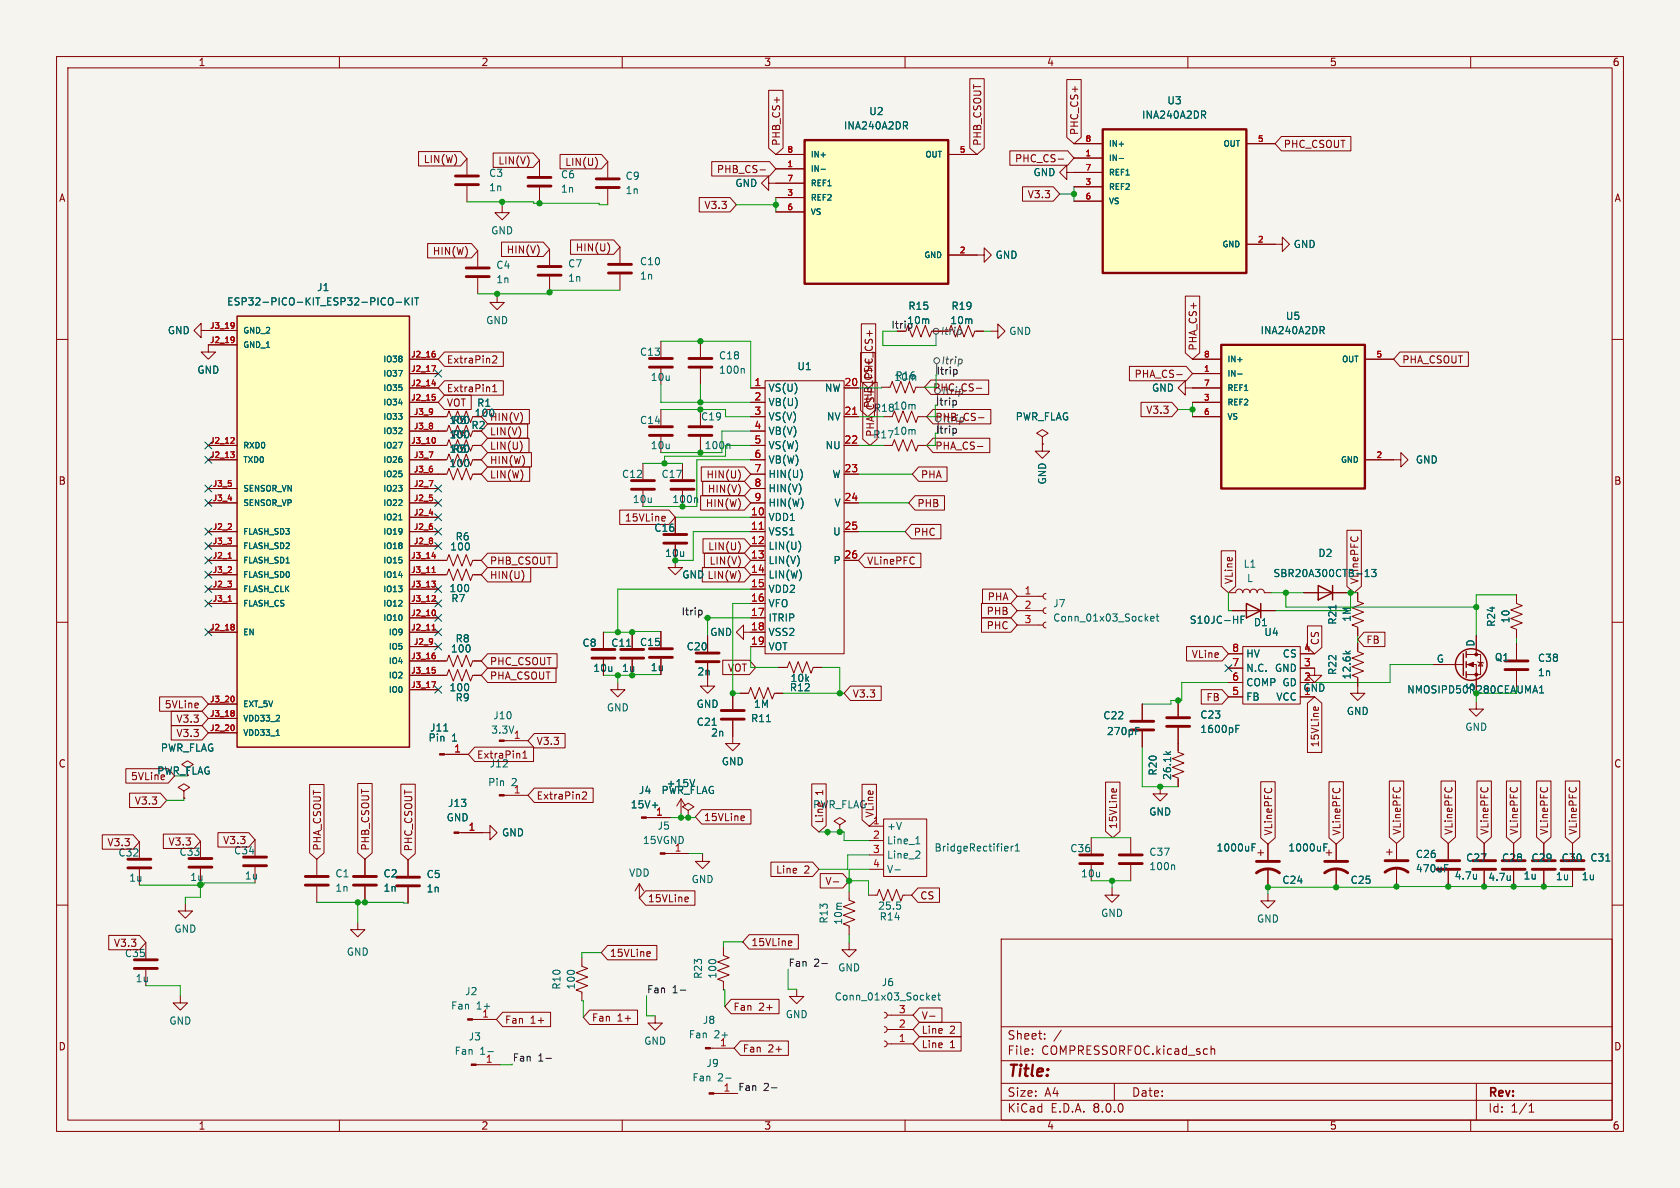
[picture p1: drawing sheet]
<svg xmlns="http://www.w3.org/2000/svg" width="297mm" height="210mm" viewBox="0 0 297 210" stroke-linecap="round" stroke-linejoin="round" font-family="sans-serif">
<defs><g id="words">
<text font-size="2.8" fill="#840000" x="178" y="190.9">Title:</text>
<g font-size="2.1" fill="#840000">
<text x="178" y="184">Sheet:</text>
<text x="178" y="186.7">File:</text>
<text x="184.1" y="186.7">COMPRESSORFOC.kicad_sch</text>
<text x="178" y="196.9">KiCad</text>
<text x="178" y="194.1">Size:</text>
<text x="184.7" y="194.1">A4</text>
<text x="185.7" y="196.9">E.D.A.</text>
<text x="193.3" y="196.9">8.0.0</text>
<text x="200" y="194.1">Date:</text>
<text x="263" y="194.3">Rev:</text>
<text x="263" y="196.9">Id:</text>
<text x="267.1" y="196.9">1/1</text>
</g>
<g font-size="1.8" fill="#840000">
<text x="35" y="11.9">1</text>
<text x="85" y="11.9">2</text>
<text x="135" y="11.9">3</text>
<text x="185" y="11.9">4</text>
<text x="235" y="11.9">5</text>
<text x="285" y="11.9">6</text>
<text x="190.8" y="24" transform="rotate(-90 190.8 24)">PHC_CS+</text>
<text x="74.8" y="29">LIN(W)</text>
<text x="88" y="29.3">LIN(V)</text>
<text x="99.8" y="29.5">LIN(U)</text>
<text x="138.1" y="25.9" transform="rotate(-90 138.1 25.9)">PHB_CS+</text>
<text x="173.7" y="25.9" transform="rotate(-90 173.7 25.9)">PHB_CSOUT</text>
<text x="179.3" y="28.9">PHC_CS-</text>
<text x="226.9" y="26.4">PHC_CSOUT</text>
<text x="10.3" y="35.9">A</text>
<text x="126.6" y="30.8">PHB_CS-</text>
<text x="181.6" y="35.2">V3.3</text>
<text x="285.3" y="35.9">A</text>
<text x="124.4" y="37.1">V3.3</text>
<text x="76.4" y="45.3">HIN(W)</text>
<text x="89.5" y="45">HIN(V)</text>
<text x="101.7" y="44.6">HIN(U)</text>
<text x="157.5" y="58.2">Itrip</text>
<text x="166.2" y="59.4">Itrip</text>
<text x="78.9" y="64.5">ExtraPin2</text>
<text x="211.8" y="62.1" transform="rotate(-90 211.8 62.1)">PHA_CS+</text>
<text x="247.8" y="64.5">PHA_CSOUT</text>
<text x="78.9" y="69.5">ExtraPin1</text>
<text x="154.5" y="67.2" transform="rotate(-90 154.5 67.2)">PHC_CS+</text>
<text x="164.9" y="69.4">PHC_CS-</text>
<text x="200.5" y="67">PHA_CS-</text>
<text x="78.9" y="72.1">VOT</text>
<text x="83.2" y="76">R2</text>
<text x="83.8" y="73.9">100</text>
<text x="86.5" y="74.6">HIN(V)</text>
<text x="86.5" y="77.2">LIN(V)</text>
<text x="154.3" y="77.7">R17</text>
<text x="154.4" y="72.2" transform="rotate(-90 154.4 72.2)">PHB_CS+</text>
<text x="154.4" y="73">R1810m</text>
<text x="154.8" y="77.3" transform="rotate(-90 154.8 77.3)">PHA_CS+</text>
<text x="165.3" y="74.6">PHB_CS-</text>
<text x="202.5" y="73.3">V3.3</text>
<text x="86.5" y="82.2">HIN(W)</text>
<text x="86.5" y="79.7">LIN(U)</text>
<text x="165.3" y="79.7">PHA_CS-</text>
<text x="10.3" y="85.9">B</text>
<text x="86.5" y="84.8">LIN(W)</text>
<text x="124.7" y="89.9">HIN(W)</text>
<text x="124.8" y="84.8">HIN(U)</text>
<text x="125" y="87.3">HIN(V)</text>
<text x="162.1" y="89.9">PHB</text>
<text x="162.7" y="84.8">PHA</text>
<text x="285.3" y="85.9">B</text>
<text x="110.4" y="92.4">15VLine</text>
<text x="161.4" y="94.9">PHC</text>
<text x="86.5" y="100">PHB_CSOUT</text>
<text x="125.1" y="97.5">LIN(U)</text>
<text x="125.3" y="100">LIN(V)</text>
<text x="153.2" y="100">VLinePFC</text>
<text x="86.5" y="102.6">HIN(U)</text>
<text x="120.5" y="102.5">GND LIN(W)</text>
<text x="174.5" y="106.4">PHA</text>
<text x="218.1" y="103.3" transform="rotate(-90 218.1 103.3)">VLine</text>
<text x="174.3" y="111.4">PHC</text>
<text x="174.3" y="108.9">PHB</text>
<text x="241.5" y="114">FB</text>
<text x="86.5" y="117.8">PHC_CSOUT</text>
<text x="128.6" y="118.9">VOT</text>
<text x="210.6" y="116.5">VLine</text>
<text x="233.4" y="114.1" transform="rotate(-90 233.4 114.1)">CS</text>
<text x="29" y="125.4">5VLine</text>
<text x="86.5" y="120.3">PHA_CSOUT</text>
<text x="150.7" y="123.5">V3.3</text>
<text x="213.2" y="124.1">FB</text>
<text x="31.1" y="130.5">V3.3</text>
<text x="31.1" y="128">V3.3</text>
<text x="94.8" y="131.9">V3.3</text>
<text x="10.3" y="135.9">C</text>
<text x="84.2" y="134.3">ExtraPin1</text>
<text x="86.5" y="135.9">J12</text>
<text x="233.4" y="132.2" transform="rotate(-90 233.4 132.2)">15VLine</text>
<text x="285.3" y="135.9">C</text>
<text x="23.7" y="142.4">V3.3</text>
<text x="94.8" y="141.5">ExtraPin2</text>
<text x="145.7" y="140.6" transform="rotate(-90 145.7 140.6)">1</text>
<text x="18.9" y="149.8">V3.3</text>
<text x="29.7" y="149.7">V3.3</text>
<text x="39.3" y="149.4">V3.3</text>
<text x="124.4" y="145.4">15VLine</text>
<text x="145.7" y="145.6" transform="rotate(-90 145.7 145.6)">Line</text>
<text x="154.6" y="144.6" transform="rotate(-90 154.6 144.6)">VLine</text>
<text x="197.7" y="146.7" transform="rotate(-90 197.7 146.7)">15VLine</text>
<text x="225.1" y="147.8" transform="rotate(-90 225.1 147.8)">VLinePFC</text>
<text x="237.2" y="147.8" transform="rotate(-90 237.2 147.8)">VLinePFC</text>
<text x="247.8" y="147.7" transform="rotate(-90 247.8 147.7)">VLinePFC</text>
<text x="257" y="147.7" transform="rotate(-90 257 147.7)">VLinePFC</text>
<text x="263.3" y="147.7" transform="rotate(-90 263.3 147.7)">VLinePFC</text>
<text x="268.5" y="147.7" transform="rotate(-90 268.5 147.7)">VLinePFC</text>
<text x="273.9" y="147.7" transform="rotate(-90 273.9 147.7)">VLinePFC</text>
<text x="279" y="147.7" transform="rotate(-90 279 147.7)">VLinePFC</text>
<text x="57" y="150.5" transform="rotate(-90 57 150.5)">PHA_CSOUT</text>
<text x="65.5" y="150.5" transform="rotate(-90 65.5 150.5)">PHB_CSOUT</text>
<text x="73.1" y="150.6" transform="rotate(-90 73.1 150.6)">PHC_CSOUT</text>
<text x="137.1" y="154.6">Line</text>
<text x="142.1" y="154.6">2</text>
<text x="114.5" y="159.7">15VLine</text>
<text x="145.8" y="156.7">V-</text>
<text x="162.6" y="159.2">CS</text>
<text x="20" y="167.6">V3.3</text>
<text x="132.7" y="167.5">15VLine</text>
<text x="107.7" y="169.4">15VLine</text>
<text x="129.6" y="178.9">Fan</text>
<text x="134.1" y="178.9">2+</text>
<text x="10.3" y="185.9">D</text>
<text x="89.2" y="181.2">Fan</text>
<text x="93.7" y="181.2">1+</text>
<text x="104.6" y="180.8">Fan</text>
<text x="109.1" y="180.8">1+</text>
<text x="162.8" y="182.9">Line</text>
<text x="162.8" y="185.5">Line</text>
<text x="162.8" y="180.4">V-</text>
<text x="167.9" y="182.9">2</text>
<text x="167.9" y="185.5">1</text>
<text x="285.3" y="185.9">D</text>
<text x="131.2" y="186.2">Fan</text>
<text x="135.8" y="186.2">2+</text>
<text x="35" y="199.9">1</text>
<text x="85" y="199.9">2</text>
<text x="135" y="199.9">3</text>
<text x="185" y="199.9">4</text>
<text x="235" y="199.9">5</text>
<text x="285" y="199.9">6</text>
</g>
<g font-size="1.8" fill="#006464">
<text x="149.1" y="23.1">INA240A2DR</text>
<text x="153.6" y="20.5">U2</text>
<text x="201.8" y="21.2">INA240A2DR</text>
<text x="206.3" y="18.6">U3</text>
<text x="86.4" y="31.5">C3</text>
<text x="86.4" y="34">1n</text>
<text x="99.1" y="31.7">C6</text>
<text x="99.1" y="34.3">1n</text>
<text x="110.5" y="32">C9</text>
<text x="110.5" y="34.5">1n</text>
<text x="129.9" y="33.2">GND</text>
<text x="182.6" y="31.3">GND</text>
<text x="86.7" y="41.6">GND</text>
<text x="87.6" y="47.7">C4</text>
<text x="100.3" y="47.5">C7</text>
<text x="113" y="47.1">C10</text>
<text x="175.9" y="45.9">GND</text>
<text x="228.6" y="44">GND</text>
<text x="56" y="51.7">J1</text>
<text x="87.6" y="50.3">1n</text>
<text x="100.3" y="50">1n</text>
<text x="113" y="49.6">1n</text>
<text x="29.6" y="59.3">GND</text>
<text x="40.1" y="54.2">ESP32-PICO-KIT_ESP32-PICO-KIT</text>
<text x="85.8" y="57.5">GND</text>
<text x="160.3" y="57.5">10m</text>
<text x="160.5" y="55">R15</text>
<text x="167.9" y="57.5">10m</text>
<text x="168.1" y="55">R19</text>
<text x="178.3" y="59.4">GND</text>
<text x="222.8" y="59.3">INA240A2DR</text>
<text x="227.2" y="56.7">U5</text>
<text x="113" y="63.1">C13</text>
<text x="127" y="63.7">C18</text>
<text x="140.9" y="65.6">U1</text>
<text x="34.8" y="66.3">GND</text>
<text x="114.9" y="67.5">10u</text>
<text x="127" y="66.3">100n</text>
<text x="135.8" y="69.4">VS(U)</text>
<text x="135.8" y="72">VB(U)</text>
<text x="145.7" y="69.4">NW</text>
<text x="158.2" y="67.3">R16</text>
<text x="203.6" y="69.4">GND</text>
<text x="79.4" y="77.7">100</text>
<text x="79.4" y="75.2">100</text>
<text x="79.9" y="75.2">R3</text>
<text x="79.9" y="77.7">R4</text>
<text x="84.3" y="72.1">R1</text>
<text x="113" y="75.2">C14</text>
<text x="123.8" y="74.5">C19</text>
<text x="135.8" y="74.5">VS(V)</text>
<text x="135.8" y="77.1">VB(V)</text>
<text x="146.1" y="74.5">NV</text>
<text x="157.9" y="77.1">10m</text>
<text x="179.5" y="74.5">PWR_FLAG</text>
<text x="79.4" y="80.2">100</text>
<text x="79.4" y="82.8">100</text>
<text x="79.9" y="80.2">R5</text>
<text x="114.9" y="79.6">10u</text>
<text x="124.5" y="79.6">100n</text>
<text x="135.8" y="79.6">VS(W)</text>
<text x="135.8" y="82.1">VB(W)</text>
<text x="145.9" y="79.6">NU</text>
<text x="250.2" y="82.1">GND</text>
<text x="109.9" y="84.7">C12</text>
<text x="111.8" y="89.1">10u</text>
<text x="116.8" y="84.7">C17</text>
<text x="135.8" y="84.7">HIN(U)</text>
<text x="135.8" y="87.2">HIN(V)</text>
<text x="135.8" y="89.8">HIN(W)</text>
<text x="147.1" y="84.7">W</text>
<text x="147.4" y="89.8">V</text>
<text x="185.1" y="85.7" transform="rotate(-90 185.1 85.7)">GND</text>
<text x="80.4" y="95.7">R6</text>
<text x="115.6" y="94.2">C16</text>
<text x="135.8" y="92.3">VDD1</text>
<text x="135.8" y="94.8">VSS1</text>
<text x="147.2" y="94.8">U</text>
<text x="79.5" y="97.5">100</text>
<text x="117.5" y="98.7">10u</text>
<text x="135.8" y="97.4">LIN(U)</text>
<text x="135.8" y="99.9">LIN(V)</text>
<text x="147.2" y="99.9">P</text>
<text x="219.8" y="100.6">L1</text>
<text x="223.9" y="101.2">SBR20A300CTB-13</text>
<text x="233" y="98.7">D2</text>
<text x="79.4" y="104.9">100</text>
<text x="79.7" y="106.7">R7</text>
<text x="120.5" y="102.5">GND</text>
<text x="135.8" y="102.5">LIN(W)</text>
<text x="135.8" y="105">VDD2</text>
<text x="135.8" y="107.5">VFO</text>
<text x="186.1" y="107.5">J7</text>
<text x="220.4" y="103.1">L</text>
<text x="240.3" y="103.3" transform="rotate(-90 240.3 103.3)">VLinePFC</text>
<text x="80.4" y="113.8">R8</text>
<text x="125.5" y="112.6">GND</text>
<text x="135.8" y="110.1">ITRIP</text>
<text x="135.8" y="112.6">VSS2</text>
<text x="186.1" y="110.1">Conn_01x03_Socket</text>
<text x="210.4" y="110.5">S10JC-HF</text>
<text x="221.6" y="110.9">D1</text>
<text x="223.4" y="112.6">U4</text>
<text x="236.4" y="110.5" transform="rotate(-90 236.4 110.5)">R21</text>
<text x="239" y="110" transform="rotate(-90 239 110)">1M</text>
<text x="264.5" y="110.9" transform="rotate(-90 264.5 110.9)">R24</text>
<text x="267.1" y="110.3" transform="rotate(-90 267.1 110.3)">10</text>
<text x="79.6" y="115.5">100</text>
<text x="102.9" y="114.5">C8</text>
<text x="104.8" y="119">10u</text>
<text x="108" y="114.5">C11</text>
<text x="109.9" y="119">1u</text>
<text x="113" y="114.4">C15</text>
<text x="114.9" y="118.8">1u</text>
<text x="121.3" y="115.2">C20</text>
<text x="123.2" y="119.6">2n</text>
<text x="135.8" y="115.2">VOT</text>
<text x="220.2" y="119">N.C.</text>
<text x="220.2" y="116.4">HV</text>
<text x="225.3" y="119">GND</text>
<text x="226.7" y="116.4">CS</text>
<text x="236.4" y="119.4" transform="rotate(-90 236.4 119.4)">R22</text>
<text x="253.9" y="117.2">G</text>
<text x="260.7" y="114.4" transform="rotate(-90 260.7 114.4)">D</text>
<text x="264.2" y="117.1">Q1</text>
<text x="271.8" y="117.2">C38</text>
<text x="271.8" y="119.7">1n</text>
<text x="79.4" y="122.4">100</text>
<text x="80.4" y="124.2">R9</text>
<text x="107.2" y="126">GND</text>
<text x="123.1" y="125.3">GND</text>
<text x="133.2" y="125.3">1M</text>
<text x="139.5" y="122.4">R12</text>
<text x="139.7" y="120.8">10k</text>
<text x="220.2" y="124.1">FB</text>
<text x="220.2" y="121.5">COMP GD</text>
<text x="225.5" y="124.1">VCC</text>
<text x="230.3" y="122.5">GND</text>
<text x="230.4" y="122.9">1</text>
<text x="230.4" y="120.4">2</text>
<text x="239" y="120.2" transform="rotate(-90 239 120.2)">12.6k</text>
<text x="260.7" y="122" transform="rotate(-90 260.7 122)">S</text>
<text x="75.7" y="131.3">Pin</text>
<text x="75.9" y="129.5">J11</text>
<text x="86.7" y="129.9">3.3V</text>
<text x="87.1" y="127.4">J10</text>
<text x="123.1" y="128.5">C21</text>
<text x="125.6" y="130.4">2n</text>
<text x="132.7" y="127.9">R11</text>
<text x="195" y="127.4">C22</text>
<text x="195.6" y="130.1">270pF</text>
<text x="212.1" y="127.2">C23</text>
<text x="212.1" y="129.8">1600pF</text>
<text x="238" y="126.6">GND</text>
<text x="258.9" y="129.4">GND</text>
<text x="27.7" y="137.1">PWR_FLAG</text>
<text x="28.3" y="133.1">PWR_FLAG</text>
<text x="127.5" y="135.5">GND</text>
<text x="204.7" y="137.2" transform="rotate(-90 204.7 137.2)">R20</text>
<text x="207.2" y="138" transform="rotate(-90 207.2 138)">26.1k</text>
<text x="23.1" y="138.1">5VLine</text>
<text x="79.1" y="142.8">J13</text>
<text x="86.2" y="139.2">Pin</text>
<text x="90.4" y="139.2">2</text>
<text x="90.7" y="140.3">1</text>
<text x="111.4" y="143.1">15V+</text>
<text x="112.9" y="140.6">J4</text>
<text x="116.8" y="140.6">PWR_FLAG</text>
<text x="117.8" y="139.3">+15V</text>
<text x="143.6" y="143.1">PWR_FLAG</text>
<text x="78.9" y="145.4">GND</text>
<text x="88.7" y="148.1">GND</text>
<text x="113.6" y="149.4">15VGND</text>
<text x="116.2" y="146.9">J5</text>
<text x="156.7" y="146.9">+V</text>
<text x="156.7" y="149.5">Line_1</text>
<text x="203.1" y="144.4">GND</text>
<text x="20.8" y="151.6">C32</text>
<text x="31.6" y="151.5">C33</text>
<text x="41.3" y="151.2">C34</text>
<text x="43.2" y="155.7">1u</text>
<text x="59.2" y="155.3">C1</text>
<text x="67.7" y="155.3">C2</text>
<text x="75.3" y="155.4">C5</text>
<text x="111.1" y="155.2">VDD</text>
<text x="119.2" y="150.6">1</text>
<text x="156.7" y="152">Line_2</text>
<text x="156.7" y="154.5">V-</text>
<text x="165.1" y="150.7">BridgeRectifier1</text>
<text x="189.1" y="150.9">C36</text>
<text x="191" y="155.3">10u</text>
<text x="203.1" y="154">100n</text>
<text x="203.1" y="151.5">C37</text>
<text x="215" y="150.7">1000uF</text>
<text x="227.7" y="150.7">1000uF</text>
<text x="250.2" y="154.4">470uF</text>
<text x="250.2" y="151.9">C26</text>
<text x="257.1" y="155.7">4.7u</text>
<text x="259.1" y="152.5">C27</text>
<text x="263" y="155.9">4.7u</text>
<text x="265.4" y="152.5">C28</text>
<text x="269.3" y="155.7">1u</text>
<text x="270.6" y="152.5">C29</text>
<text x="275" y="155.8">1u</text>
<text x="276" y="152.5">C30</text>
<text x="279.5" y="155.8">1u</text>
<text x="281.1" y="152.5">C31</text>
<text x="22.7" y="156.1">1u</text>
<text x="59.2" y="157.8">1n</text>
<text x="67.7" y="157.8">1n</text>
<text x="75.3" y="158">1n</text>
<text x="122.2" y="156.3">GND</text>
<text x="155.1" y="161">25.5</text>
<text x="226.6" y="156.4">C24</text>
<text x="238.7" y="156.4">C25</text>
<text x="30.7" y="165.1">GND</text>
<text x="146.5" y="163.4" transform="rotate(-90 146.5 163.4)">R13</text>
<text x="149.1" y="163.6" transform="rotate(-90 149.1 163.6)">10m</text>
<text x="155.4" y="162.9">R14</text>
<text x="194.6" y="162.3">GND</text>
<text x="222.1" y="163.3">GND</text>
<text x="22" y="169.4">C35</text>
<text x="23.9" y="173.8">1u</text>
<text x="61.2" y="169.1">GND</text>
<text x="124.3" y="173.1" transform="rotate(-90 124.3 173.1)">R23</text>
<text x="126.8" y="173.1" transform="rotate(-90 126.8 173.1)">100</text>
<text x="148.1" y="171.9">GND</text>
<text x="79.6" y="178.7">Fan</text>
<text x="82.1" y="176.1">J2</text>
<text x="84.2" y="178.7">1+</text>
<text x="99.3" y="175" transform="rotate(-90 99.3 175)">R10</text>
<text x="101.8" y="175" transform="rotate(-90 101.8 175)">100</text>
<text x="147.5" y="177.1">Conn_01x03_Socket</text>
<text x="155.8" y="174.5">J6</text>
<text x="29.8" y="181.3">GND</text>
<text x="82.8" y="184.1">J3</text>
<text x="113.8" y="184.9">GND</text>
<text x="121.7" y="183.7">Fan</text>
<text x="124.2" y="181.2">J8</text>
<text x="126.2" y="183.7">2+</text>
<text x="138.8" y="180.2">GND</text>
<text x="80.3" y="186.7">Fan</text>
<text x="84.8" y="186.7">1-</text>
<text x="122.3" y="191.4">Fan</text>
<text x="124.8" y="188.8">J9</text>
<text x="126.9" y="191.4">2-</text>
</g>
<g font-size="1.8" fill="#0f0f0f">
<text x="166.3" y="64.6">Itrip</text>
<text x="166.4" y="70">Itrip</text>
<text x="166.6" y="74.9">Itrip</text>
<text x="120.4" y="108.9">Itrip</text>
<text x="139.3" y="171">Fan</text>
<text x="143.9" y="171">2-</text>
<text x="114.3" y="175.7">Fan</text>
<text x="118.9" y="175.7">1-</text>
<text x="95.1" y="187.7">1-</text>
<text x="130.4" y="192.9">Fan</text>
<text x="135" y="192.9">2-</text>
</g>
<g font-size="1.8" fill="#a90000">
<text x="133.3" y="68.3">1</text>
<text x="133.3" y="70.9">2</text>
<text x="149.2" y="68.3">20</text>
<text x="133.3" y="73.4">3</text>
<text x="133.3" y="75.9">4</text>
<text x="149.2" y="73.4">21</text>
<text x="133.3" y="78.5">5</text>
<text x="133.3" y="81">6</text>
<text x="133.3" y="83.6">7</text>
<text x="149.2" y="78.5">22</text>
<text x="149.2" y="83.6">23</text>
<text x="133.3" y="86.1">8</text>
<text x="133.3" y="88.6">9</text>
<text x="149.2" y="88.6">24</text>
<text x="132.7" y="91.2">10</text>
<text x="132.7" y="93.7">11</text>
<text x="149.2" y="93.7">25</text>
<text x="132.7" y="96.3">12</text>
<text x="132.7" y="98.8">13</text>
<text x="132.7" y="101.3">14</text>
<text x="149.2" y="98.8">26</text>
<text x="132.7" y="103.9">15</text>
<text x="132.7" y="106.4">16</text>
<text x="181" y="105.2">1</text>
<text x="181" y="107.7">2</text>
<text x="132.7" y="109">17</text>
<text x="132.7" y="111.5">18</text>
<text x="181" y="110.2">3</text>
<text x="132.7" y="114">19</text>
<text x="217.7" y="117.9">7</text>
<text x="217.7" y="115.3">8</text>
<text x="230.4" y="117.9">3</text>
<text x="230.4" y="115.3">4</text>
<text x="217.7" y="122.9">5</text>
<text x="217.7" y="120.4">6</text>
<text x="79.9" y="131.3">1</text>
<text x="90.7" y="130.7">1</text>
<text x="80.2" y="133.1">1</text>
<text x="82.7" y="146.9">1</text>
<text x="115.9" y="144.3">1</text>
<text x="154.2" y="145.8">1</text>
<text x="154.2" y="148.3">2</text>
<text x="154.2" y="150.9">3</text>
<text x="154.2" y="153.4">4</text>
<text x="85.1" y="180">1</text>
<text x="158.8" y="179.2">3</text>
<text x="127.2" y="185">1</text>
<text x="158.8" y="184.3">1</text>
<text x="158.8" y="181.7">2</text>
<text x="85.8" y="188">1</text>
<text x="127.8" y="193">1</text>
</g>
<g font-size="1.8" fill="#009600">
<text x="165.4" y="71.8">Itrip</text>
<text x="165.5" y="66.3">Itrip</text>
<text x="165.4" y="76.7">Itrip</text>
<text x="118.8" y="89.1">100n</text>
<text x="248.7" y="122.8">NMOSIPD50R280CEAUMA1</text>
<text x="33.5" y="155.9">1u</text>
<text x="90.6" y="187.7">Fan</text>
</g>
<g font-size="1.4" fill="#a90000">
<text x="139.1" y="29.6">1</text>
<text x="139.1" y="27.1">8</text>
<text x="169.6" y="27.1">5</text>
<text x="191.8" y="27.7">1</text>
<text x="191.8" y="25.1">8</text>
<text x="222.3" y="25.1">5</text>
<text x="139.1" y="34.7">3</text>
<text x="139.1" y="32.1">7</text>
<text x="191.8" y="32.8">3</text>
<text x="191.8" y="35.3">6</text>
<text x="191.8" y="30.2">7</text>
<text x="139.1" y="37.2">6</text>
<text x="169.6" y="44.8">2</text>
<text x="222.3" y="42.9">2</text>
<text x="37" y="58.2">J3_19</text>
<text x="37" y="60.7">J2_19</text>
<text x="72.6" y="63.2">J2_16</text>
<text x="72.6" y="65.8">J2_17</text>
<text x="212.7" y="65.8">1</text>
<text x="212.7" y="63.2">8</text>
<text x="243.2" y="63.2">5</text>
<text x="72.6" y="68.3">J2_14</text>
<text x="72.6" y="70.9">J2_15</text>
<text x="212.7" y="70.9">3</text>
<text x="212.7" y="68.3">7</text>
<text x="73.1" y="75.9">J3_8</text>
<text x="73.1" y="73.4">J3_9</text>
<text x="212.7" y="73.4">6</text>
<text x="37" y="78.5">J2_12</text>
<text x="37" y="81">J2_13</text>
<text x="72.6" y="78.5">J3_10</text>
<text x="73.1" y="83.6">J3_6</text>
<text x="73.1" y="81">J3_7</text>
<text x="243.2" y="81">2</text>
<text x="37.5" y="88.6">J3_4</text>
<text x="37.5" y="86.1">J3_5</text>
<text x="73.1" y="88.6">J2_5</text>
<text x="73.1" y="86.1">J2_7</text>
<text x="37.5" y="93.7">J2_2</text>
<text x="73.1" y="91.2">J2_4</text>
<text x="73.1" y="93.7">J2_6</text>
<text x="37.5" y="98.8">J2_1</text>
<text x="37.5" y="101.3">J3_2</text>
<text x="37.5" y="96.3">J3_3</text>
<text x="72.6" y="101.3">J3_11</text>
<text x="72.6" y="98.8">J3_14</text>
<text x="73.1" y="96.3">J2_8</text>
<text x="37.5" y="103.9">J2_3</text>
<text x="37.5" y="106.4">J3_1</text>
<text x="72.6" y="106.4">J3_12</text>
<text x="72.6" y="103.9">J3_13</text>
<text x="37" y="111.5">J2_18</text>
<text x="72.6" y="109">J2_10</text>
<text x="72.6" y="111.5">J2_11</text>
<text x="72.6" y="119.1">J3_15</text>
<text x="72.6" y="116.6">J3_16</text>
<text x="73.1" y="114">J2_9</text>
<text x="37" y="124.2">J3_20</text>
<text x="72.6" y="121.7">J3_17</text>
<text x="37" y="129.3">J2_20</text>
<text x="37" y="126.7">J3_18</text>
</g>
<g font-size="1.4" fill="#006464">
<text x="143.3" y="28">IN+</text>
<text x="163.5" y="28">OUT</text>
<text x="196" y="28.7">IN-</text>
<text x="196" y="26.1">IN+</text>
<text x="216.2" y="26.1">OUT</text>
<text x="143.3" y="30.6">IN-</text>
<text x="143.3" y="35.7">REF2</text>
<text x="143.3" y="33.1">REF1</text>
<text x="196" y="33.8">REF2</text>
<text x="196" y="31.2">REF1</text>
<text x="143.3" y="38.2">VS</text>
<text x="196" y="36.3">VS</text>
<text x="163.3" y="45.8">GND</text>
<text x="216" y="43.9">GND</text>
<text x="42.9" y="59.2">GND_2</text>
<text x="42.9" y="61.7">GND_1</text>
<text x="67.6" y="64.2">IO38</text>
<text x="216.9" y="64.2">IN+</text>
<text x="237.1" y="64.2">OUT</text>
<text x="67.6" y="69.3">IO35</text>
<text x="67.6" y="71.9">IO34</text>
<text x="67.6" y="66.8">IO37</text>
<text x="216.9" y="66.8">IN-</text>
<text x="216.9" y="71.9">REF2</text>
<text x="216.9" y="69.3">REF1</text>
<text x="67.6" y="76.9">IO32</text>
<text x="67.6" y="74.4">IO33</text>
<text x="216.9" y="74.4">VS</text>
<text x="42.9" y="79.5">RXD0</text>
<text x="42.9" y="82">TXD0</text>
<text x="67.6" y="79.5">IO27</text>
<text x="67.6" y="82">IO26</text>
<text x="236.9" y="82">GND</text>
<text x="42.9" y="89.6">SENSOR_VP</text>
<text x="42.9" y="87.1">SENSOR_VN</text>
<text x="67.6" y="89.6">IO22</text>
<text x="67.6" y="87.1">IO23</text>
<text x="67.6" y="84.6">IO25</text>
<text x="42.9" y="94.7">FLASH_SD3</text>
<text x="67.6" y="92.2">IO21</text>
<text x="67.6" y="94.7">IO19</text>
<text x="42.9" y="99.8">FLASH_SD1</text>
<text x="42.9" y="97.3">FLASH_SD2</text>
<text x="67.6" y="97.3">IO18</text>
<text x="67.6" y="99.8">IO15</text>
<text x="42.9" y="104.9">FLASH_CLK</text>
<text x="42.9" y="107.4">FLASH_CS</text>
<text x="42.9" y="102.3">FLASH_SD0</text>
<text x="67.6" y="102.3">IO14</text>
<text x="67.6" y="107.4">IO12</text>
<text x="67.6" y="104.9">IO13</text>
<text x="42.9" y="112.5">EN</text>
<text x="67.6" y="110">IO10</text>
<text x="68.6" y="112.5">IO9</text>
<text x="68.6" y="115">IO5</text>
<text x="68.6" y="117.6">IO4</text>
<text x="42.9" y="125.2">EXT_5V</text>
<text x="68.6" y="120.1">IO2</text>
<text x="68.6" y="122.7">IO0</text>
<text x="42.9" y="130.3">VDD33_1</text>
<text x="42.9" y="127.7">VDD33_2</text>
</g>
</g></defs>
<path d="M0 0h297v210h-297z" fill="#f5f4ef" stroke="#f5f4ef" stroke-width=".18"/>
<g fill="none" stroke="#840000" stroke-width=".18">
<path d="M10 10h277v190h-277zM12 12h273v186h-273zM60 10v2M110 10v2M160 10v2M210 10v2M260 10v2M188.6 30.5v-1.3l-1.3 1.3 1.3 1.3v-1.3h1.3M10 60h2M172.7 45.1h1.3v-1.3l1.3 1.3-1.3 1.3v-1.3M175.1 58.5h1.3v-1.2l1.3 1.2-1.3 1.3v-1.3M225.4 43.2h1.3v-1.3l1.3 1.3-1.3 1.3v-1.3"/>
<path d="M285 60h2M184.3 78.5v1.3h1.2l-1.2 1.2-1.3-1.2h1.3M184.3 77.2l1-.6-1-.7-1 .7 1 .6v1.3M184.3 78.5h.1M10 110h2M217.2 118.1h2.5M217.2 115.6h2.5M217.8 108h7.6M219.7 114.3h10.2v10.2h-10.2zM229.9 118.1h2.5v1.3h1.3l-1.3 1.3-1.3-1.3h1.3M229.9 115.6h2.5M240 113.7v1.5l1 .4-2 .7 2 .8-2 .8 2 .7-2 .8 1 .4v2.8h1.3l-1.3 1.2-1.2-1.2h1.2"/>
<path d="M240 104.8v1.5l1 .4-2 .7 2 .8-2 .8 2 .7-2 .8 1 .4v1.5M285 110h2M201.9 124.5v2.8M201.9 129.3v2.8M205.1 139.1v1.2h1.3l-1.3 1.3-1.3-1.3h1.3M208.3 128.7v4.3l1 .4-2 .7 2 .8-2 .7 2 .8-2 .8 1 .3v1.6M208.3 123.8v2.8M217.2 123.2h2.5M217.2 120.7h2.5M229.9 123.2h2.5M261 124.1v1.2h1.3l-1.3 1.3-1.3-1.3h1.3M10 160h2"/>
<path d="M196.6 157v1.2h1.3l-1.3 1.3-1.3-1.3h1.3M199.9 148.1v2.8M199.9 152.9v2.8M222.4 150.7h1M222.9 150.2v1.1M224.2 158v1.3h1.2l-1.2 1.2-1.3-1.2h1.3M224.2 149.2v2.8M224.2 153.5v3.3M234.4 150.7h1.1M234.9 150.2v1.1M236.2 149.2v2.8M236.2 153.5v3.3"/>
<path d="M245.1 150.6h1M245.6 150.1v1M246.9 149.1v2.8M246.9 153.4v3.3M285 160h2M177 166h108v32h-108zM60 198v2M110 198v2M160 198v2M177 194.5h108M177 191.5h108M177 187.5h108"/>
<path d="M177 181.5h108M182.5 186.3v.1M182.5 185.5v.1M184.7 183.6v.1M184.7 182.8v.1M187.6 182.1l-1.3 2M197 191.5v3M210 198v2M214.1 184.9v1.5M214.1 185.5l.2-.1 .4 .1v.9M260 198v2M261 191.5v6.5"/>
<path d="M270.3 196.6h.9M270.3 195.5l.4-.4v1.5"/>
</g>
<g fill="none" stroke="#006464" stroke-width=".18">
<path d="M219.4 109.5h.4M220 108.9h-.6v1.3M236.2 107v.7M237.9 115.1l.4 .5M238.7 115.1l-.5 .3M200.8 129.2h.4M200.8 128.6h.6M206.1 132.9l.5 .5M207 132.9l-.5 .3M218.5 128.8h.4M218.5 128.2h.6M207.5 152.9l.2 .2v.6"/>
<path d="M221.4 149.8h.4M221.4 149.2h.6M234.1 149.8h.4M234.1 149.2h.6M255.4 153.5h.4M255.4 152.9h.6"/>
</g>
<path d="M199.9 129h4.1M199.9 127.5h4.1M206.2 128.4h4.1M206.2 126.9h4.1M197.9 152.7h4M197.9 151.1h4M222.1 154.3a3.3 3.3 0 0 1 4.1 0M222.1 152.3h4.1M234.2 154.3a3.3 3.3 0 0 1 4.1 0M234.2 152.3h4.1M244.9 154.2a3.3 3.3 0 0 1 4 0M244.9 152.1h4" fill="none" stroke="#840000" stroke-width=".51"/>
<path d="M220.3 106.7l2.6 1.3-2.6 1.2zM222.9 106.7v2.5" fill="none" stroke="#840000" stroke-width=".25"/>
<path d="M215.9 61h25.4v25.4h-25.4z" fill="#ffffc2"/>
<path d="M215.9 61h25.4v25.4h-25.4z" fill="none" stroke="#840000" stroke-width=".41"/>
<path d="M210.8 66h5.1M210.8 71.1h5.1M210.8 63.5h5.1M210.8 73.7h5.1M210.8 68.6h5.1M241.3 63.5h5.1M241.3 81.3h5.1" fill="none" stroke="#840000" stroke-width=".18"/>
<path d="M233.7 58.4l.4 .6M233.9 57.7l.2 .3-.1 .3-.1 .1M218.8 66.1h.8" fill="none" stroke="#006464" stroke-width=".18"/>
<path d="M194.9 22.9h25.4v25.4h-25.4z" fill="#ffffc2"/>
<path d="M194.9 22.9h25.4v25.4h-25.4z" fill="none" stroke="#840000" stroke-width=".41"/>
<g fill="none" stroke="#840000" stroke-width=".18">
<path d="M189.9 27.9h5M189.9 33h5M189.9 25.4h5M189.9 35.6h5M189.9 30.5h5M220.3 25.4h5.1M220.3 43.2h5.1M209.5 68.6v-1.3l-1.2 1.3 1.2 1.3v-1.3h1.3M124.2 151v1.3h1.3l-1.3 1.2-1.3-1.2h1.3M150.1 157.6v1.5l1 .4-2 .8 2 .7-2 .8 2 .8-2 .7 1 .4v1.5M153.5 158.2h1.6l.3-1 .8 2.1 .8-2.1 .7 2.1 .8-2.1 .8 2.1 .3-1.1h1.6M102.9 169.3v1.5l1 .4-2 .8 2 .7-2 .8 2 .7-2 .8 1 .4v1.5"/>
<path d="M115.8 179.6v1.2h1.3l-1.3 1.3-1.2-1.3h1.2M127.9 167.4v1.5l1 .4-2 .8 2 .7-2 .8 2 .7-2 .8 1 .4v1.5M140.8 174.9v1.2h1.3l-1.3 1.3-1.2-1.3h1.2M150.1 166.6v1.3h1.3l-1.3 1.3-1.3-1.3h1.3M156.3 178.9l.4 .2 .1 .3-.1 .4-.4 .2M156.8 179.5h4.6M83.5 180.2h4.3M84.2 188.2h4.2M125.6 185.3h4.2M126.2 193.3h4.2M156.3 181.5l.4 .1 .1 .4-.1 .3-.4 .2M156.3 184l.4 .2 .1 .3-.1 .4-.4 .1"/>
<path d="M156.8 182h4.6M156.8 184.5h4.6"/>
</g>
<path d="M212.9 19.6l.2 .3v.3l-.2 .1M197.9 28h.7M212.7 20.3l.4 .6M158.6 159.5h.6M159.1 160l.1 .2-.1 .5M164.8 176.4l.6-.2-.1-.2-.3-.1-.2 .2 .1 .6h.4M165.8 175.9h.5M166 175.5v1.1l.3 .2M86.2 185.9h1M128.3 190.6h.9" fill="none" stroke="#006464" stroke-width=".18"/>
<g fill="#840000" stroke="#840000" stroke-width=".18">
<path d="M125.3 193.2h.9v.2h-.9z"/>
<path d="M124.7 185.2h.9v.2h-.9z"/>
<path d="M82.7 180.1h.8v.2h-.8z"/>
<path d="M83.3 188.1h.9v.2h-.9z"/>
</g>
<path d="M142.2 24.8h25.4v25.4h-25.4z" fill="#ffffc2"/>
<path d="M142.2 24.8h25.4v25.4h-25.4z" fill="none" stroke="#840000" stroke-width=".41"/>
<g fill="none" stroke="#840000" stroke-width=".18">
<path d="M82.5 28.1v2.8M82.5 32.9v2.8M88.8 36.3v1.3h1.2l-1.2 1.3-1.3-1.3h1.3M137.2 29.8h5M137.2 34.9h5M137.2 27.3h5M137.2 37.5h5M137.2 32.4h5M167.6 27.3h5.1M35.6 58.4v-1.2l-1.3 1.2 1.3 1.3v-1.3h1.2M84.5 44.3v2.8M84.5 49.1v2.8"/>
<path d="M160.1 58.5l.4-1 .8 2.1 .8-2.1 .7 2.1 .8-2.1 .7 2.1 .4-1.1h1.5M167.6 45.1h5.1M169.3 58.5l.4-1 .7 2.1 .8-2.1 .8 2.1 .3-1.1h1.6M36.8 61v1.2h1.3l-1.3 1.3-1.2-1.3h1.2M77.5 73.7h1.5l.4-1.1 .7 2.1 .8-2.1 .8 2.1 .7-2.1 .8 2.1 .4-1M77.5 119.4h1.5l.4-1 .7 2 .8-2 .8 2 .7-2 .8 2 .4-1h1.5M179.8 110.5h4.6M179.8 108h4.6M179.8 105.4h4.6M184.9 110l-.3 .1-.2 .4 .1 .3 .4 .2M184.9 107.4l-.3 .2-.2 .3 .1 .4 .4 .2M184.9 104.9l-.3 .1-.2 .4 .1 .4 .4 .1"/>
<path d="M217.2 104.8h1.2a.64 .64 0 0 1 .7-.7 .64 .64 0 0 1 .6 .7 .64 .64 0 0 1 .6-.7 .64 .64 0 0 1 .7 .7 .64 .64 0 0 1 .6-.7 .64 .64 0 0 1 .6 .7 .64 .64 0 0 1 .7-.7 .64 .64 0 0 1 .6 .7h1.3M89.1 130.9h4.2M129.5 122.6v2.7M129.5 127.4v2.8M153.7 146.1h2.5M153.7 148.6h2.5M153.7 151.1h2.5M153.7 153.7h2.5M156.2 144.8h7.6v10.1h-7.6zM192.9 148.1v2.8M192.9 152.9v2.8M262.4 149.1v2.8"/>
<path d="M262.4 153.9v2.8M267.6 149.1v2.8M267.6 153.9v2.8M272.9 149.1v2.8M272.9 153.9v2.8M278 149.1v2.8M278 153.9v2.8"/>
</g>
<g fill="none" stroke="#006464" stroke-width=".18">
<path d="M145.1 29.9h.8M160 22.2l.4 .6M160.2 21.5l.2 .3v.3l-.2 .1M203.4 109.4l.6-.1v-.3h-.4l-.2 .1 .1 .6h.5M204.4 109h.5M204.6 108.5v1.1l.3 .2M125.9 128.2h.7M158.2 153.8h1M161.9 149.2h.7M162.5 150.5l.1 .2v.3l-.8 .7h.8M177.8 149.6l.4 .1v.2l-.6 .1M178.2 150.4h-.4"/>
<path d="M178.8 149.6v.8M179.1 149.6l-.3 .2M179.5 150.4h.7M179.5 149.5l.3-.3v1.2M267 154.8v.8M267 155.5l-.1 .1M283.9 152.2h.7"/>
</g>
<g fill="none" stroke="#840000" stroke-width=".51">
<path d="M80.5 32.6h4.1M80.5 31.1h4.1M82.4 48.9h4.1M82.4 47.4h4.1M127.5 127.1h4.1M127.5 125.6h4.1M190.9 152.7h4M190.9 151.1h4M260.3 153.7h4.1M260.3 152.1h4.1M265.6 153.7h4M265.6 152.1h4"/>
<path d="M270.9 153.7h4.1M270.9 152.1h4.1M276 153.7h4M276 152.1h4"/>
</g>
<path d="M88.3 130.8h.8v.3h-.8z" fill="#840000" stroke="#840000" stroke-width=".18"/>
<path d="M41.9 55.9h30.5v76.2h-30.5z" fill="#ffffc2"/>
<g fill="none" stroke="#840000" stroke-width=".25">
<path d="M41.9 55.9h30.5v76.2h-30.5zM233 103.5l2.6 1.3-2.6 1.2zM235.6 103.5v2.5M258.7 115.6v3.8M259.2 115.2v1M259.2 117v1M259.2 118.7v1.1"/>
<circle cx="260.1" cy="117.5" r="2.79"/>
</g>
<g fill="none" stroke="#840000" stroke-width=".18">
<path d="M135.9 16h2.5v10.2l-1.2 1.1-1.3-1.1zM137.3 17.2v1M171.4 13.9h2.6v12.3l-1.3 1.1-1.3-1.1zM188.6 14.1h2.5v10.2l-1.2 1.1-1.3-1.1zM74 26.8h7.4l1.1 1.3-1.1 1.2h-7.4zM87.2 27.1h7.1l1.1 1.2-1.1 1.3h-7.1zM95.4 28.3v2.8M95.4 33.1v2.8M99 27.3h7.3l1.1 1.3-1.1 1.2h-7.3zM105.5 28.2l.1 .4-.1 .8M107.4 28.6v2.8M107.4 33.4v2.8"/>
<path d="M123.6 34.9h5.5l1.1 1.3-1.1 1.3h-5.5zM125.8 28.6h10.2l1.2 1.2-1.2 1.3h-10.2zM134.4 30h.9M135.9 32.4v-1.3l-1.3 1.3 1.3 1.3v-1.3h6.3M137.2 29.8h5M137.2 34.9h5M137.2 27.3h5M137.2 37.5h5M167.6 27.3h5.1M178.5 26.7h10.3l1.1 1.2-1.1 1.3h-10.3zM180.8 33h5.4l1.1 1.3-1.1 1.3h-5.4zM187.1 28.1h.9"/>
<path d="M189.9 27.9h5M189.9 33h5M189.9 25.4h5M189.9 35.6h5M189.9 30.5h5M220.3 25.4h5.1M226.5 24.1h12.3v2.6h-12.3l-1.1-1.3zM36.8 58.4h5.1M75.6 43.1h7.7l1.2 1.2-1.2 1.3h-7.7zM87.9 52.2v1.3h1.3l-1.3 1.2-1.3-1.2h1.3M88.7 42.8h7.3l1.2 1.3-1.2 1.2h-7.3zM97.2 44.1v2.8"/>
<path d="M97.2 48.9v2.8M100.9 42.4h7.6l1.1 1.3-1.1 1.3h-7.6zM107.6 43.3l.2 .5-.2 .7M109.6 43.7v2.8M109.6 48.5v2.8M152.3 57.2h2.5v10.3l-1.3 1.1-1.2-1.1zM165 58.5h1.2M167.6 45.1h5.1M172.6 58.5h1.3M209.5 52.3h2.6v10.1l-1.3 1.1-1.3-1.1zM220.3 43.2h5.1M36.8 78.7h5.1"/>
<path d="M36.8 61h5.1M72.4 78.7h6.6l.4-1 .7 2.1 .8-2.1 .8 2.1 .7-2.1 .8 2.1 .4-1.1h1.5M72.4 76.2h6.6l.4-1 .7 2 .8-2 .8 2 .7-2 .8 2 .4-1M72.4 68.6h5.1M72.4 71.1h5.1M72.4 63.5h5.1M72.4 66h5.1M72.4 73.7h6.3M78.6 62.2h10.4v2.6h-10.4l-1.1-1.3zM78.6 69.8h4.7v2.6h-4.7l-1.1-1.3zM78.6 67.3h10.4v2.6h-10.4l-1.1-1.3zM86.2 72.4h7.4v2.5h-7.4l-1.1-1.2z"/>
<path d="M86.2 74.9h7.1v2.6h-7.1l-1.1-1.3zM86.2 77.5h7.3v2.5h-7.3l-1.1-1.3zM87.1 63l.5-.1 .2 .4-.8 .9h.8M87.1 69.3h.7M87.1 68.3l.4-.3v1.3M92.2 78.3l.1 .5-.1 .7M116.8 60.3v2.8M116.8 65.2v2.7M116.8 72.4v2.8M116.8 77.2v2.8M123.8 60.3v2.8M123.8 65.2v2.7"/>
<path d="M123.8 72.4v2.8M123.8 77.2v2.8M132.7 78.7h2.6M132.7 68.6h2.6M132.7 71.1h2.6M132.7 76.2h2.6M132.7 73.7h2.6M135.3 67.3h13.9v48.3h-13.9zM149.2 78.7h2.6M149.2 68.6h2.6M149.2 73.7h2.6M152.1 62.3h2.6v10.2l-1.3 1.2-1.3-1.2z"/>
<path d="M152.5 67.6h2.6v10l-1.3 1.1-1.3-1.1zM155.8 68.5h1.6l.3-1.1 .8 2.1 .8-2.1 .7 2.1 .8-2.1 .7 2.1 .4-1h1.5M156.2 73.7h1.5l.4-1.1 .8 2.1 .7-2.1 .8 2.1 .8-2.1 .7 2.1 .4-1h1.5M156.2 78.7h1.5l.4-1 .8 2.1 .7-2.1 .8 2.1 .8-2.1 .7 2.1 .4-1.1h1.5M164.6 67.2h10.2v2.5h-10.2l-1.2-1.2zM164.9 72.4h10.3v2.5h-10.3l-1.1-1.2zM164.9 77.5h10.1v2.5h-10.1l-1.1-1.3zM172.6 68.6h1M172.8 78.9h1M173 73.8h.9M184.3 78.5h.1M199.7 64.8h10l1.1 1.2-1.1 1.3h-10z"/>
<path d="M201.7 71.1h5.5l1.1 1.3-1.1 1.3h-5.5zM208 66.2h1M210.8 68.6h5.1M210.8 71.1h5.1M210.8 63.5h5.1M210.8 66h5.1M210.8 73.7h5.1M241.3 63.5h5.1M247.5 62.2h12.1v2.6h-12.1l-1.1-1.3zM36.8 99.1h5.1M36.8 81.3h5.1M36.8 94h5.1"/>
<path d="M36.8 88.9h5.1M36.8 86.4h5.1M36.8 96.5h5.1M72.4 81.3h6.6l.4-1 .7 2 .8-2 .8 2 .7-2 .8 2 .4-1h1.5M72.4 83.8h6.6l.4-1 .7 2 .8-2 .8 2 .7-2 .8 2 .4-1h1.5M72.4 99.1h6.6l.4-1.1 .7 2.1 .8-2.1 .8 2.1 .7-2.1 .8 2.1 .4-1h1.5M72.4 94h5.1M72.4 91.4h5.1M72.4 88.9h5.1M72.4 86.4h5.1M72.4 96.5h5.1M86.2 97.8h12.3v2.5h-12.3l-1.1-1.2z"/>
<path d="M86.2 80h7.7v2.6h-7.7l-1.1-1.3zM86.2 82.5h7.4v2.6h-7.4l-1.1-1.3zM109.6 90.2h8.7l1.1 1.2-1.1 1.3h-8.7zM113.7 81.9v2.8M113.7 86.7v2.8M117.2 91.3h.3l.1 .3-.6 .1M117.5 92l-.3 .1M119.4 96.3v4h1.2l-1.2 1.3-1.3-1.3h1.3M119.4 91.4v2.8M120.6 81.9v2.8M120.6 86.7v2.8M123.9 87.6h7.7l1.1 1.3-1.1 1.3h-7.7z"/>
<path d="M124 82.5h7.6l1.1 1.3-1.1 1.3h-7.6zM124.2 85.1h7.4l1.1 1.3-1.1 1.2h-7.4zM124.3 95.2h7.3l1.1 1.3-1.1 1.3h-7.3zM124.5 97.8h7.1l1.1 1.3-1.1 1.2h-7.1zM130.8 96.1l.1 .5-.1 .7M130.8 83.4l.1 .5-.1 .7M132.7 99.1h2.6M132.7 81.3h2.6M132.7 94h2.6M132.7 91.4h2.6M132.7 88.9h2.6M132.7 86.4h2.6"/>
<path d="M132.7 96.5h2.6M132.7 83.8h2.6M149.2 99.1h2.6M149.2 94h2.6M149.2 88.9h2.6M149.2 83.8h2.6M152.9 97.8h9.9v2.5h-9.9l-1.1-1.2zM161.1 92.7h5.2v2.6h-5.2l-1.1-1.3zM161.8 87.6h5.2v2.6h-5.2l-1.1-1.3zM162.4 82.5h5v2.6h-5l-1.1-1.3zM215.9 97.4h2.5v6.3l-1.2 1.1-1.3-1.1zM238.1 93.7h2.6v10l-1.3 1.1-1.3-1.1z"/>
<path d="M241.3 81.3h6.3v-1.3l1.3 1.3-1.3 1.3v-1.3M36.8 111.8h5.1M36.8 104.1h5.1M36.8 106.7h5.1M36.8 101.6h5.1M72.4 101.6h6.6l.4-1 .7 2 .8-2 .8 2 .7-2 .8 2 .4-1h1.5M72.4 116.8h6.6l.4-1 .7 2.1 .8-2.1 .8 2.1 .7-2.1 .8 2.1 .4-1.1h1.5M72.4 109.2h5.1M72.4 111.8h5.1M72.4 104.1h5.1M72.4 114.3h5.1M72.4 106.7h5.1"/>
<path d="M72.4 119.4h6.3M83.8 119.4h1.3M86.2 100.3h7.6v2.6h-7.6l-1.1-1.3zM86.2 118.1h12.1v2.6h-12.1l-1.1-1.3zM86.2 115.6h12.3v2.5h-12.3l-1.1-1.3zM92.5 101.2l.1 .5-.1 .7M106.7 111.8v2.8M106.7 116.6v2.8M111.8 111.8v2.8M111.8 116.6v2.8M116.8 111.6v2.8M116.8 116.5v2.8"/>
<path d="M124.2 100.3h7.4l1.1 1.3-1.1 1.3h-7.4zM125.1 117.2v4.1h1.3l-1.3 1.3-1.3-1.3h1.3M125.1 112.4v2.8M127.8 116.7h4.7l1.1 1.3-1.1 1.3h-4.7zM131.4 111.8v-1.3l-1.2 1.3 1.2 1.2v-1.2h3.9M132.7 109.2h2.6M132.7 104.1h2.6M132.7 114.3h2.6M132.7 106.7h2.6M132.7 101.6h2.6M137.7 118h1.5l.4-1 .7 2 .8-2 .8 2 .7-2 .8 2 .4-1h1.5M173.5 109.2h5.2l1.1 1.3-1.1 1.3h-5.2z"/>
<path d="M173.5 106.7h5.2l1.1 1.3-1.1 1.2h-5.2zM173.7 104.1h5l1.1 1.3-1.1 1.3h-5zM209.8 114.3h6.3l1.1 1.3-1.1 1.2h-6.3zM217.2 118.1h2.5M217.2 115.6h2.5M217.8 108h2.5M222.9 108h2.5M229.9 118.1h2.5M229.9 115.6h2.5M230.5 104.8h7.6M231.1 110.6h2.6v3.9l-1.3 1.1-1.3-1.1zM240 104.8v1.2"/>
<path d="M240 111.1v1.3M240 113.7v1.2M241.1 111.8h3.7v2.5h-3.7l-1.1-1.3zM253.4 117.5h5.3M259.2 117.5h1.8v5.1M259.2 115.7h2.5v3.6h-2.5M261 112.4v3.3M261.2 117l.2 .1h.7l.2 .1M261.7 117.1l.4 .6h-.7zM268.1 105.2v1.5l1 .4-2 .7 2 .8-2 .7 2 .8-2 .8 1 .4v1.5M268.1 113.8v2.8M268.1 118.6v2.8"/>
<path d="M22.2 135.9h7.5l1.2 1.3-1.2 1.2h-7.5zM28.2 123.2h7.5l1.1 1.3-1.1 1.2h-7.5zM30.3 128.3h5.4l1.1 1.2-1.1 1.3h-5.4zM30.3 125.7h5.4l1.1 1.3-1.1 1.3h-5.4zM32.5 139.8l1-.6-1-.6-1 .6 1 .6v1.3M33.1 135.8l1.1-.7-1.1-.6-1 .6 1 .7v1.2M36.8 129.5h5.1M36.8 127h5.1M36.8 124.5h5.1M54.7 138.7h2.6v12.1l-1.3 1.1-1.3-1.1zM63.2 138.5h2.6v12.3l-1.3 1.1-1.3-1.1zM70.9 138.6h2.5v12.3l-1.3 1.1-1.2-1.1z"/>
<path d="M72.4 121.9h5.1M78.6 133.4h4.2M83.9 132.1h10.4v2.5h-10.4l-1.1-1.2zM92.4 134h.8M92.4 133.1l.4-.3v1.2M94.5 129.7h5.4v2.5h-5.4l-1.2-1.3zM94.5 139.3h10.4v2.6h-10.4l-1.2-1.3zM109.2 120.7v1.2h1.3l-1.3 1.3-1.3-1.3h1.3M129.5 127.4v4h1.3l-1.3 1.3-1.2-1.3h1.2M129.5 122.6v2.7M130.8 122.6h1.5l.4-1.1 .8 2.1 .7-2.1 .8 2.1 .8-2.1 .7 2.1 .4-1h1.5M143.5 138.6h2.6v7.4l-1.3 1.1-1.3-1.1z"/>
<path d="M150.3 121.3h5.5v2.5h-5.5l-1.1-1.2zM152.4 138.6h2.5v6.3l-1.2 1.2-1.3-1.2zM195.5 138.3h2.5v8.7l-1.3 1.1-1.2-1.1zM196.5 139.8l.1-.3 .2-.1 .2 .6M197.3 139.5l.1 .3M201.9 124.5v2.8M201.9 129.3v2.8M208.3 123.8v2.8M208.3 128.7v4M208.3 137.8v1.3M212.4 121.9h3.7l1.1 1.3-1.1 1.3h-3.7zM217.2 123.2h2.5"/>
<path d="M217.2 120.7h2.5M222.9 138.2h2.5v9.9l-1.2 1.1-1.3-1.1zM229.9 123.2h2.5M231.1 124.3l1.3-1.1 1.3 1.1v8.7h-2.6zM232.2 125.4l.1-.4h.2l.2 .6M233 125l.1 .4M234.9 138.2h2.6v9.9l-1.3 1.1-1.3-1.1zM240 120v1.3M245.6 138.1h2.6v9.9l-1.3 1.1-1.3-1.1zM254.8 138.1h2.5v9.9l-1.3 1.1-1.2-1.1zM261.1 138.1h2.6v9.9l-1.3 1.1-1.3-1.1zM266.3 138.1h2.6v9.9l-1.3 1.1-1.3-1.1z"/>
<path d="M271.7 138.1h2.5v9.9l-1.3 1.1-1.2-1.1zM276.7 138.1h2.6v9.9l-1.3 1.1-1.3-1.1zM18.1 147.6h5.4l1.1 1.2-1.1 1.3h-5.4zM22.9 140.2h5.5l1.1 1.3-1.1 1.2h-5.5zM24.6 148.8v2.8M24.6 153.7v2.8M28.9 147.4h5.4l1.1 1.3-1.1 1.3h-5.4zM32.5 141.1h.1M32.8 159.8v1.2h1.2l-1.2 1.3-1.3-1.3h1.3M35.4 148.7v2.8M35.4 153.5v2.8M38.5 147.2h5.5l1.1 1.3-1.1 1.2h-5.5z"/>
<path d="M45.1 148.5v2.8M45.1 153.3v2.8M56 151.9v2.8M56 156.7v2.8M64.5 151.9v2.8M64.5 156.7v2.8M72.1 152v2.8M72.1 156.8v2.8M81.1 147.2h5.5v-1.3l1.3 1.3-1.3 1.3v-1.3M89.1 140.6h4.2M103 140.1l.5-.1 .2 .4-.8 .9h.8M113 156.2l-.7 1.3"/>
<path d="M113 156.2v2.6M113 156.2l.8 1.3M114.1 157.5h8.8v2.5h-8.8l-1.1-1.2zM114.3 144.5h4.2M117.6 150.9h4.2M120.4 141.2l-.8 1.3M120.4 141.2v2.6M120.4 141.2l.8 1.3M121.3 158.6h.3l.1 .3-.6 .1M121.6 159.4h-.3M121.7 143.3l1-.7-1-.6-1.1 .6 1.1 .7v1.2M121.7 144.5h.1"/>
<path d="M124 143.1h8.8v2.6h-8.8l-1.1-1.3zM131.2 144.2l.3 .1 .1 .2-.6 .1M131.5 145l-.3 .1M136.3 152.4h7.4l1.1 1.3-1.1 1.2h-7.4zM145 154.4h4l1.1 1.3-1.1 1.3h-4zM147.3 155.9h1M148.5 145.8l1-.6-1-.7-1.1 .7 1.1 .6v1.3M148.5 147.1h.1M162.3 157h3.8v2.5h-3.8l-1.1-1.3zM224.2 149.2v2.8M224.2 153.5v3.3M236.2 149.2v2.8"/>
<path d="M236.2 153.5v3.3M246.9 149.1v2.8M246.9 153.4v3.3M256 149.1v2.8M256 153.9v2.8M262.4 149.1v2.8M262.4 153.9v2.8M267.6 149.1v2.8M267.6 153.9v2.8M272.9 149.1v2.8M272.9 153.9v2.8M278 149.1v2.8"/>
<path d="M278 153.9v2.8M19.2 165.4h5.5l1.1 1.2-1.1 1.3h-5.5zM25.8 166.6v2.8M25.8 171.5v2.7M31.9 176v1.3h1.2l-1.2 1.3-1.3-1.3h1.3M63.2 163.1v1.2h1.3l-1.3 1.3-1.2-1.3h1.2M88.9 178.9h8.4v2.6h-8.4l-1.1-1.3zM104.2 178.6h8.5v2.5h-8.5l-1.1-1.3zM107.4 167.1h8.7v2.6h-8.7l-1.1-1.3zM114.5 168.2l.4 .1 .1 .2-.6 .1M114.9 169l-.4 .1M129.3 176.7h8.4v2.5h-8.4l-1.2-1.3z"/>
<path d="M132.4 165.2h8.7v2.6h-8.7l-1.1-1.3zM139.6 166.3l.3 .1 .1 .2-.6 .1M139.9 167.1l-.3 .1M162.5 178.2h4v2.5h-4l-1.1-1.2zM164.3 179.6h1M130.9 184h8.5v2.6h-8.5l-1.1-1.3zM162.5 180.7h7.4v2.6h-7.4l-1.1-1.3zM162.5 183.3h7.4v2.5h-7.4l-1.1-1.3z"/>
</g>
<g fill="none" stroke="#a90000" stroke-width=".18">
<path d="M41.3 57.1l.1 .5-.1 .3M41.3 59.6l.1 .5-.1 .4M41.4 60l-.1 .1M41.4 57.5l-.1 .1M40.8 79.9h.6l-.3 .4M41.2 77.3l.2 .2v.3l-.6 .6h.6M76.3 64.6h.7l-.4 1.1M76.4 67.9h.6M76.4 69.7h.5M76.9 62.5l.1 .2-.1 .4M76.9 70.2l.1 .1-.1 .4M76.9 77.4l.1 .3-.1 .6"/>
<path d="M150.7 73.2h.8M40.3 98.7h.6M41.3 80.3l.1 .2-.1 .3M76.4 98.3h.6M134.2 93.6h.8M40.3 106.3h.6M41.3 110.4l.1 .2-.1 .1M41.3 110.8l.1 .2-.1 .3M76.3 102.7h.7l-.4 .4M76.4 111.4h.6M76.4 101.2h.6M76.4 118h.5"/>
<path d="M76.6 100.3l.1-.1v1M76.6 110.5l.1-.1v1M76.8 105.3l.2 .2-.1 .2-.6 .6h.7M76.9 107.9l.1 .3-.1 .5M76.9 103.2l.1 .1-.1 .4M76.9 115.9l.1 .1-.1 .4M76.9 118.4l.1 .2-.1 .3M41.3 123.2l.1 .2-.1 .6M41.3 125.6l.1 .2-.1 .2M41.3 126.1l.1 .1-.1 .4M41.3 128.2l.1 .3-.1 .6M76.3 120.5h.7l-.4 1"/>
</g>
<g fill="none" stroke="#006464" stroke-width=".18">
<path d="M212.9 19.6l.2 .3v.3l-.2 .1M145.1 29.9h.8M160 22.2l.4 .6M160.2 21.5l.2 .3v.3l-.2 .1M197.9 28h.7M212.7 20.3l.4 .6M68.9 52.6a.43 .43 0 0 1 .6 .5v.4a.43 .43 0 0 1-.6 .4M70 53.4h1M71.6 52.6v1.3M71.8 53.2l.5 .7M72.3 52.6l-.7 .8M72.9 52.6v1.3"/>
<path d="M73.3 52.6h.7M73.7 52.6v1.3M233.7 58.4l.4 .6M233.9 57.7l.2 .3-.1 .3-.1 .1M128.9 78.5l.1 .2v.6M131.4 65.1l.2 .2v.7M218.8 66.1h.8M70.5 91.9h.6M123.1 88l.2 .2v.6M141.4 96l.1 .5-.1 .7M141.7 83.3l.2 .5-.2 .7M110.8 114.2h.7"/>
<path d="M219.4 109.5h.4M220 108.9h-.6v1.3M226 101.8l-.2 .1h-.4M226.6 100.7v1.2l.7-.1M227.9 100.7v1.2M228.2 101.3l.4 .6M229.8 101.2l-.7 .7h.7M230.4 101.8l.2 .1 .3-.1M231.4 101.9l.4-1.2 .5 1.2M232.6 101.8l.1 .1 .6-.1M234 101.8l.1 .1 .3-.1M235.2 101.8l.1 .1 .3-.1"/>
<path d="M236.2 107v.7M236.4 101.8l.3 .1 .3-.1M237.8 100.7v1.2M237.9 115.1l.4 .5M238.7 115.1l-.5 .3M241.3 101.9h.8M241.3 101l.4-.3v1.2M242.5 100.7h.8l-.5 .4 .4 .2v.5l-.2 .1-.5-.1M48.8 130h.6M78.4 129.2h.8M122.8 137.8l-.4 1.3M125.9 128.2h.7"/>
<path d="M135.5 127.6h.7M200.8 129.2h.4M200.8 128.6h.6M206.1 132.9l.5 .5M207 132.9l-.5 .3M218.5 128.8h.4M218.5 128.2h.6M272.2 122.5h.7M272.2 121.6l.3-.4v1.3M115.3 142.3h1M221.4 149.8h.4M221.4 149.2h.6"/>
<path d="M234.1 149.8h.4M234.1 149.2h.6M255.4 153.5h.4M255.4 152.9h.6M261 154.5v.9M261 155.3h.1M267 154.8v.8M267 155.5l-.1 .1M283.9 152.2h.7"/>
</g>
<g fill="none" stroke="#840000" stroke-width=".51">
<path d="M93.3 32.9h4.1M93.3 31.4h4.1M105.4 33.1h4.1M105.4 31.6h4.1M95.1 48.6h4.1M95.1 47.1h4.1M107.6 48.3h4M107.6 46.7h4M114.8 77h4.1M114.8 75.4h4.1M114.8 64.9h4.1M114.8 63.4h4.1"/>
<path d="M121.8 77h4.1M121.8 75.4h4.1M121.8 64.9h4.1M121.8 63.4h4.1M111.6 86.5h4.1M111.6 85h4.1M117.3 96h4.1M117.3 94.5h4.1M118.6 86.5h4.1M118.6 85h4.1M104.6 116.3h4.1M104.6 114.8h4.1"/>
<path d="M109.7 116.3h4.1M109.7 114.8h4.1M114.8 116.2h4.1M114.8 114.7h4.1M123.1 117h4M123.1 115.4h4M266.1 118.4h4M266.1 116.8h4M22.6 153.4h4.1M22.6 151.9h4.1M33.4 153.3h4.1M33.4 151.8h4.1"/>
<path d="M43.1 153h4M43.1 151.5h4M54 156.5h4M54 154.9h4M62.5 156.5h4M62.5 154.9h4M70.1 156.6h4.1M70.1 155.1h4.1M254 153.7h4.1M254 152.1h4.1M23.7 171.2h4.1M23.7 169.7h4.1"/>
</g>
<g fill="#840000" stroke="#840000" stroke-width=".18">
<path d="M259.5 117.5l1-.4v.8z"/>
<path d="M113.4 144.4h.9v.3h-.9z"/>
<path d="M116.7 150.7h.9v.3h-.9z"/>
<path d="M80.3 147.1h.8v.2h-.8z"/>
<path d="M77.7 133.2h.9v.3h-.9z"/>
<path d="M88.3 140.5h.8v.2h-.8z"/>
<circle cx="261" cy="119.3" r=".25"/>
<circle cx="261" cy="115.7" r=".25"/>
</g>
<g fill="none" stroke="#484848" stroke-width=".18">
<path d="M165.5 59.1v2M169.8 58.3l.2 .2-.2 .6M165.6 64.3v2M165.7 69.6v2M165.9 74.5v2.1M169.9 63.5l.2 .2-.2 .6"/>
<circle cx="165.5" cy="58.5" r=".51"/>
<circle cx="165.6" cy="63.8" r=".51"/>
</g>
<path d="M169 75.9l.1 .4-.3 .3M169 70.9l.1 .5-.3 .2M169.2 65.6v.3l-.2 .3M123.9 107.9l.2 .2v.4l-.2 .2M120.3 175h.9M145.3 170.3h1M96.5 187.1h1M136.4 192.3h1" fill="none" stroke="#0f0f0f" stroke-width=".18"/>
<g fill="none" stroke="#009600" stroke-width=".18">
<path d="M82.5 35.7h11.9v.2h11.5v.3h1.5M88.8 35.7v.6M130.2 36.2h7M137.2 34.9v2.6M187.3 34.3h2.6M189.9 33v2.6M87.9 51.9v.3M109.6 51.3h-12.4v.6h-12.7M158.6 58.5h-2.5v2.6h9.4M173.9 58.5h1.2M116.8 60.3h15.9v8.3M116.8 72.4h11.5v1.3h4.4"/>
<path d="M116.8 67.9v3.2h15.9M123.8 67.9v3.2M132.7 78.7h-4.4v1.9h-10.8v1.3M132.7 76.2h-5.1v3.8h-10.8M151.8 73.7h4.4M151.8 78.7h4.4M155.8 68.5v.1h-4M165.4 71.6v2.1h-1.6M165.4 76.6v2.1h-1.6M165.5 66.3v2.2h-2.1M208.3 72.4h2.5M210.8 71.1v2.6"/>
<path d="M113.7 81.9h6.9M113.7 89.5h6.9M119.4 91.4h13.3M132.7 94h-10.1v5.1h-3.2M132.7 81.3h-9.5v8.2M151.8 94h8.2M151.8 83.8h9.5M151.8 88.9h8.9M106.7 119.4h5.1M109.2 119.4v1.3M111.8 119.3h5M116.8 111.6l-10.1 .2"/>
<path d="M124.5 109.2h8.2M125.1 109.2v3.2M132.7 104.1h-23.5v7.7M132.7 114.3v3.7h5M132.7 106.7h-3.2v15.9h1.3M145.3 118h3.2v4.6M217.2 104.8v3.2h.6M224.8 104.8h5.7M227.3 104.8v2.5h33.7M238.1 104.8h1.9M238.8 104.8v3.2h-13.4M240 112.4v1.3"/>
<path d="M253.4 117.5h-7.7v3.2h-13.3M268.1 105.2h-7.1v7.2M268.1 112.8v1M138.4 122.6h10.8M201.9 132.1v7h6.4M217.2 120.7h-8.3v3.1h-1.9v.7h-5.1M268.1 122.6h-7.1v1.5M24.6 156.5h10.8v2.1h-2.6v1.2M32.5 141.1v.4h-3M45.1 156.1h-9v.2h-.7M56 159.5h15.4v.1h.7M63.2 159.5v3.6"/>
<path d="M120.4 143.8v.7M121.8 150.9h2.4v.1M122.9 144.4v.1h-4.4M144.8 147.1h4.4v1.5h4.5M146.3 147.1v.6M150.1 155.7h3.4v2.5M153.7 153.7h-3.6v3.9M153.7 151.1h-3.8v2.6h-5.1M192.9 155.7h7M192.9 148.1h7M196.6 155.7v1.3M278 156.7l-53.8 .1v1.2"/>
<path d="M25.8 174.2h6.1v1.8M102.9 176.9h.2v2.9M106.3 168.4h-3.4v.9M114.3 176v3.6h1.5M127.9 175h.2v2.9M131.3 166.5h-3.4v.9M139.3 171.3v3.6h1.5M150.1 165.2v1.4M88.4 188.2h2.2"/>
</g>
<g fill="none" stroke="#000084" stroke-width=".18">
<path d="M36.2 78.1l1.2 1.2M37.4 78.1l-1.2 1.2M76.9 65.4l1.2 1.2M78.1 65.4l-1.2 1.2M36.2 95.9l1.2 1.2M36.2 85.8l1.2 1.2M36.2 98.5l1.2 1.2M36.2 88.3l1.2 1.2M36.2 93.4l1.2 1.2M36.2 80.7l1.2 1.2M37.4 95.9l-1.2 1.2M37.4 85.8l-1.2 1.2"/>
<path d="M37.4 98.5l-1.2 1.2M37.4 88.3l-1.2 1.2M37.4 93.4l-1.2 1.2M37.4 80.7l-1.2 1.2M76.9 90.8l1.2 1.2M76.9 88.3l1.2 1.2M76.9 85.8l1.2 1.2M76.9 95.9l1.2 1.2M76.9 93.4l1.2 1.2M78.1 90.8l-1.2 1.2M78.1 88.3l-1.2 1.2M78.1 85.8l-1.2 1.2"/>
<path d="M78.1 95.9l-1.2 1.2M78.1 93.4l-1.2 1.2M36.2 106.1l1.2 1.2M36.2 101l1.2 1.2M36.2 103.5l1.2 1.2M36.2 111.2l1.2 1.2M37.4 106.1l-1.2 1.2M37.4 101l-1.2 1.2M37.4 103.5l-1.2 1.2M37.4 111.2l-1.2 1.2M76.9 113.7l1.2 1.2M76.9 111.2l1.2 1.2"/>
<path d="M76.9 106.1l1.2 1.2M76.9 108.6l1.2 1.2M76.9 103.5l1.2 1.2M78.1 113.7l-1.2 1.2M78.1 111.2l-1.2 1.2M78.1 106.1l-1.2 1.2M78.1 108.6l-1.2 1.2M78.1 103.5l-1.2 1.2M216.6 117.5l1.2 1.2M217.8 117.5l-1.2 1.2M76.9 121.3l1.2 1.2M78.1 121.3l-1.2 1.2"/>
</g>
<g fill="#009600" stroke="#009600" stroke-width=".18">
<circle cx="35.4" cy="156.5" r=".46"/>
<circle cx="35.4" cy="156.3" r=".46"/>
<circle cx="63.2" cy="159.5" r=".46"/>
<circle cx="64.5" cy="159.5" r=".46"/>
<circle cx="148.5" cy="147.1" r=".46"/>
<circle cx="146.3" cy="147.1" r=".46"/>
<circle cx="111.8" cy="119.4" r=".46"/>
<circle cx="148.5" cy="122.6" r=".46"/>
<circle cx="120.4" cy="144.5" r=".46"/>
<circle cx="150.1" cy="155.7" r=".46"/>
<circle cx="121.7" cy="144.5" r=".46"/>
<circle cx="123.8" cy="60.3" r=".46"/>
<circle cx="120.6" cy="89.5" r=".46"/>
<circle cx="119.4" cy="99.1" r=".46"/>
<circle cx="137.2" cy="36.2" r=".46"/>
<circle cx="123.8" cy="71.1" r=".46"/>
<circle cx="123.8" cy="80" r=".46"/>
<circle cx="123.8" cy="72.4" r=".46"/>
<circle cx="196.6" cy="155.7" r=".46"/>
<circle cx="208.3" cy="123.8" r=".46"/>
<circle cx="210.8" cy="72.4" r=".46"/>
<circle cx="125.1" cy="109.2" r=".46"/>
<circle cx="129.5" cy="122.6" r=".46"/>
<circle cx="256" cy="156.7" r=".46"/>
<circle cx="262.4" cy="156.7" r=".46"/>
<circle cx="267.6" cy="156.7" r=".46"/>
<circle cx="272.9" cy="156.7" r=".46"/>
<circle cx="246.9" cy="156.7" r=".46"/>
<circle cx="236.2" cy="156.8" r=".46"/>
<circle cx="224.2" cy="156.8" r=".46"/>
<circle cx="205.1" cy="139.1" r=".46"/>
<circle cx="189.9" cy="34.3" r=".46"/>
<circle cx="261" cy="107.3" r=".46"/>
<circle cx="227.3" cy="104.8" r=".46"/>
<circle cx="238.8" cy="104.8" r=".46"/>
<circle cx="111.8" cy="111.8" r=".46"/>
<circle cx="109.2" cy="111.8" r=".46"/>
<circle cx="109.2" cy="119.4" r=".46"/>
<circle cx="97.2" cy="51.7" r=".46"/>
<circle cx="95.4" cy="35.9" r=".46"/>
<circle cx="88.8" cy="35.7" r=".46"/>
<circle cx="87.9" cy="51.9" r=".46"/>
<circle cx="117.5" cy="81.9" r=".46"/>
</g>
<use href="#words"/>
</svg>
